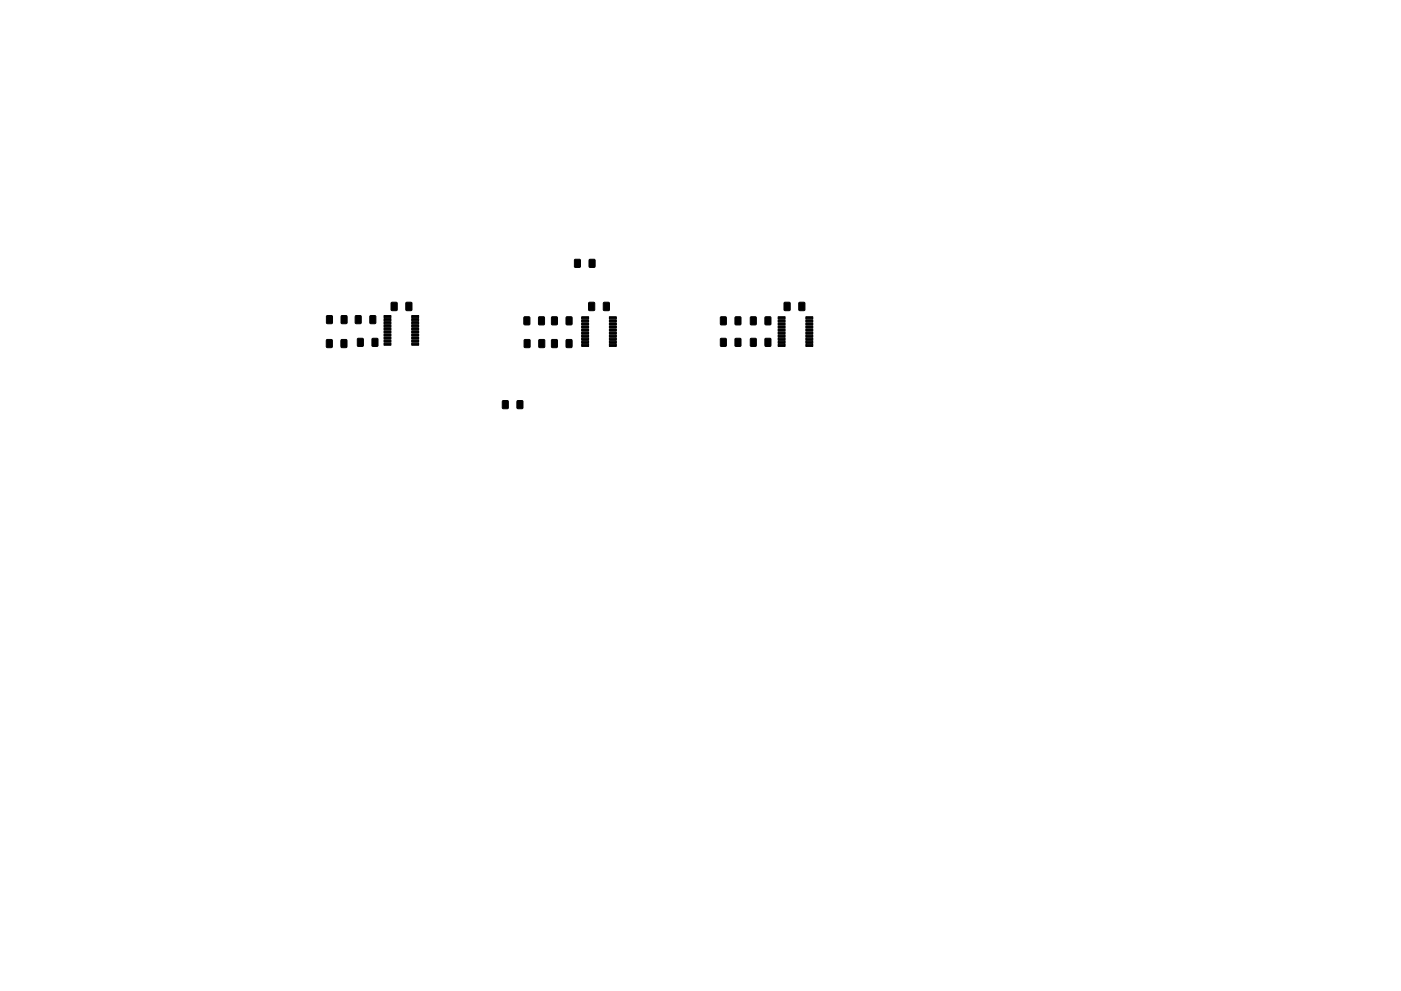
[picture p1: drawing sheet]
<svg xmlns="http://www.w3.org/2000/svg" width="297mm" height="210mm" viewBox="0 0 297 210" stroke-linecap="round" stroke-linejoin="round" font-family="sans-serif">
<g fill="#000" stroke="#000" stroke-width=".21">
<path d="M121.9 55.1h1.1v1.6l-1.2-.1zM125 55.1h1.1v1.6l-1.2-.1zM69.2 72.1h1.2v1.6h-1.2zM69.3 67h1.2l-.1 1.6h-1.2zM72.3 72.1h1.2v1.6h-1.2zM72.4 67h1.2l-.1 1.6h-1.2zM75.4 67h1.2l-.1 1.6h-1.2zM75.8 71.8l1.2 .1-.1 1.6-1.1-.1zM78.5 67h1.2l-.1 1.6h-1.2zM78.9 71.8l1.2 .1-.1 1.6-1.1-.1zM81.4 72.8h1.5v.4h-1.5zM81.4 72.1h1.5v.5h-1.5z"/>
<path d="M81.4 71.5h1.5v.4h-1.5zM81.4 70.8h1.5v.5h-1.5zM81.4 70.2h1.5v.4h-1.5zM81.4 69.5h1.5v.5h-1.5zM81.4 68.9h1.5v.4h-1.5zM81.4 68.2h1.5v.5h-1.5zM81.4 67.6h1.5v.4h-1.5zM81.4 66.9h1.5v.5h-1.5zM83 64.2h1.2l-.1 1.7-1.2-.1zM86.1 64.2h1.2l-.1 1.7-1.1-.1zM87.3 66.9h1.5v.5h-1.5zM87.3 67.6h1.5v.4h-1.5z"/>
<path d="M87.3 68.2h1.5v.5h-1.5zM87.3 68.9h1.5v.4h-1.5zM87.3 69.5h1.5v.5h-1.5zM87.3 70.2h1.5v.4h-1.5zM87.3 70.8h1.5v.5h-1.5zM87.3 71.5h1.5v.4h-1.5zM87.3 72.1h1.5v.5h-1.5zM87.3 72.8h1.5v.4h-1.5zM111.1 67.3h1.2l-.1 1.6-1.1-.1zM111.2 72.1h1.2l-.1 1.6h-1.1zM114.2 67.3h1.2l-.1 1.6-1.1-.1zM114.3 72.1h1.2l-.1 1.6h-1.1z"/>
<path d="M117 67.3h1.2l-.1 1.6-1.2-.1zM117 72.1h1.2l-.1 1.6h-1.2zM120.1 67.3h1.2l-.1 1.6-1.2-.1zM120.1 72.1h1.2l-.1 1.6h-1.2zM123.3 67.2h1.5v.5h-1.5zM123.3 67.9h1.5v.4h-1.5zM123.3 68.5h1.5v.5h-1.5zM123.3 69.2h1.5v.4h-1.5zM123.3 69.8h1.5v.5h-1.5zM123.3 70.5h1.5v.4h-1.5zM123.3 71.1h1.5v.5h-1.5zM123.3 71.8h1.5v.4h-1.5z"/>
<path d="M123.3 72.4h1.5v.5h-1.5zM123.3 73.1h1.5v.4h-1.5zM124.8 64.2h1.3l-.1 1.7-1.2-.1zM128 64.2h1.2l-.1 1.7-1.2-.1zM129.2 73.1h1.5v.4h-1.5zM129.2 72.4h1.5v.5h-1.5zM129.2 71.8h1.5v.4h-1.5zM129.2 71.1h1.5v.5h-1.5zM129.2 70.5h1.5v.4h-1.5zM129.2 69.8h1.5v.5h-1.5zM129.2 69.2h1.5v.4h-1.5zM129.2 68.5h1.5v.5h-1.5z"/>
<path d="M129.2 67.9h1.5v.4h-1.5zM129.2 67.2h1.5v.5h-1.5zM152.8 67.3h1.2l-.1 1.6-1.1-.1zM152.8 71.8l1.2 .1-.1 1.6-1.1-.1zM155.9 67.3h1.2l-.1 1.6-1.1-.1zM155.9 71.8l1.2 .1-.1 1.6-1.1-.1zM159.1 67.3h1.2v1.6l-1.2-.1zM159.1 71.8l1.2 .1v1.6l-1.2-.1zM162.2 67.3h1.2v1.6l-1.2-.1zM162.2 71.8l1.2 .1v1.6l-1.2-.1zM165 67.2h1.5v.5h-1.5zM165 67.9h1.5v.4h-1.5z"/>
<path d="M165 68.5h1.5v.5h-1.5zM165 69.2h1.5v.4h-1.5zM165 69.8h1.5v.5h-1.5zM165 70.5h1.5v.4h-1.5zM165 71.1h1.5v.5h-1.5zM165 71.8h1.5v.4h-1.5zM165 72.4h1.5v.5h-1.5zM165 73.1h1.5v.4h-1.5zM166.3 64.2h1.2l-.1 1.7-1.1-.1zM169.4 64.2h1.2v1.7l-1.2-.1zM170.9 73.1h1.4v.4h-1.4zM170.9 72.4h1.4v.5h-1.4z"/>
<path d="M170.9 71.8h1.4v.4h-1.4zM170.9 71.1h1.4v.5h-1.4zM170.9 70.5h1.4v.4h-1.4zM170.9 69.8h1.4v.5h-1.4zM170.9 69.2h1.4v.4h-1.4zM170.9 68.5h1.4v.5h-1.4zM170.9 67.9h1.4v.4h-1.4zM170.9 67.2h1.4v.5h-1.4zM106.6 85l1.1 .1v1.6l-1.2-.1zM109.7 85l1.1 .1v1.6l-1.2-.1z"/>
</g>
</svg>
